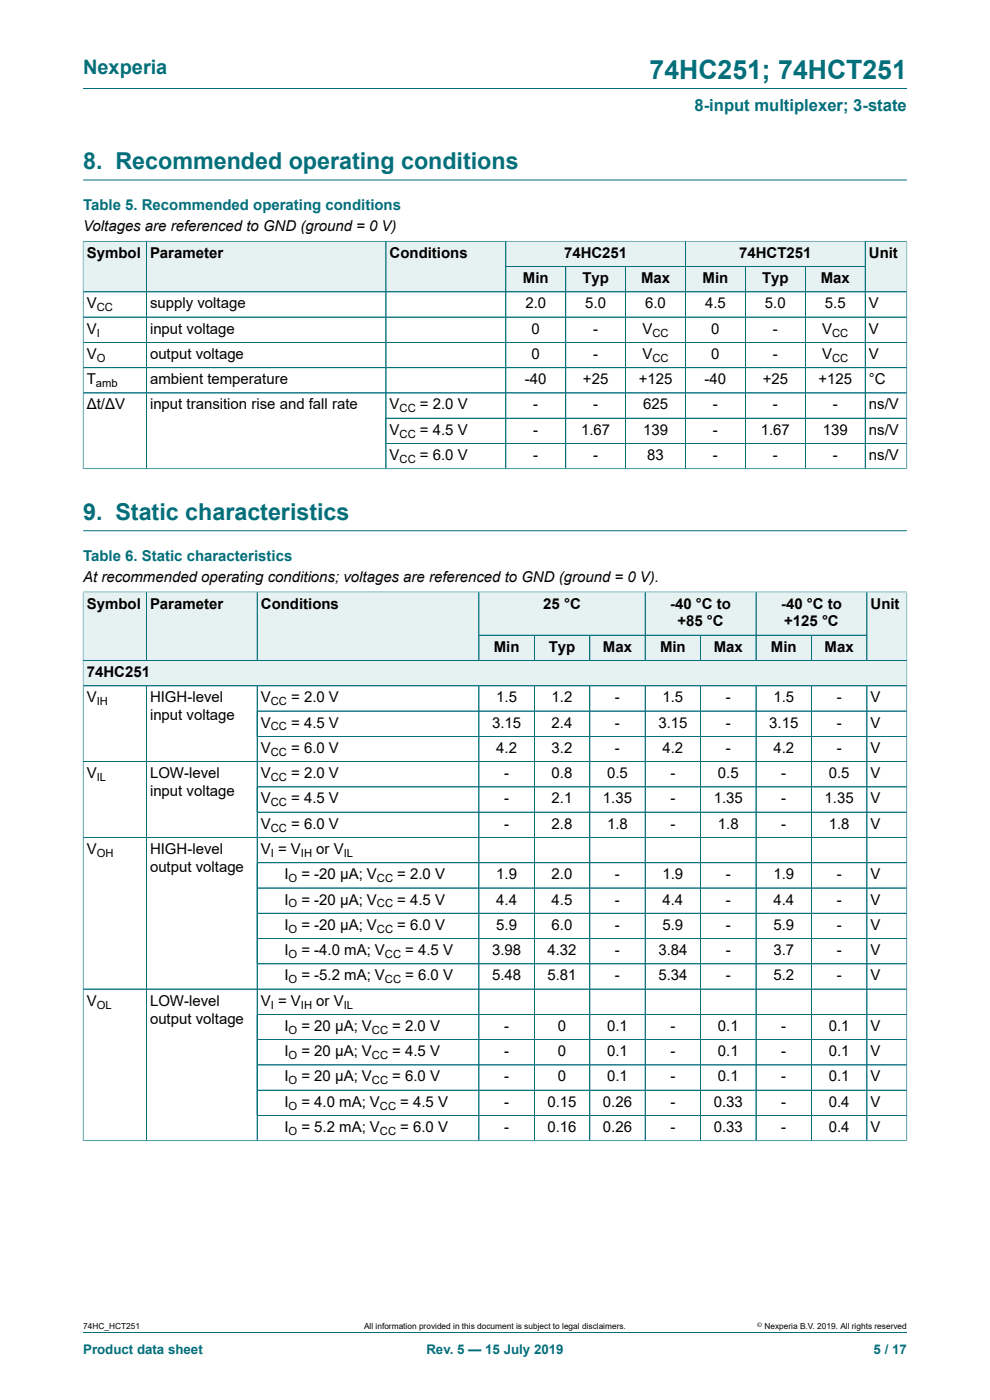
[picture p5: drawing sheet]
<svg xmlns="http://www.w3.org/2000/svg" width="210mm" height="297mm" viewBox="0 0 210 297" stroke-linecap="round" stroke-linejoin="round" font-family="sans-serif">
<defs><g id="words">
<text font-size="5.6" fill="#036f7b" x="137.8" y="16.8">74HC251; 74HCT251</text>
<g font-size="4.9" fill="#036f7b">
<text x="17.6" y="35.9">8. Recommended operating conditions</text>
<text x="17.6" y="110.3">9. Static characteristics</text>
</g>
<text font-size="4.2" fill="#036f7b" x="17.6" y="15.6">Nexperia</text>
<text font-size="3.5" fill="#036f7b" x="147.3" y="23.7">8-input multiplexer; 3-state</text>
<g font-size="3.2" fill="#036f7b">
<text x="17.6" y="44.5">Table 5. Recommended operating conditions</text>
<text x="17.6" y="118.9">Table 6. Static characteristics</text>
</g>
<g font-size="3.2">
<text x="17.6" y="49.1">Voltages are referenced to GND (ground = 0 V)</text>
<text x="18.4" y="54.7">Symbol</text>
<text x="31.8" y="54.7">Parameter</text>
<text x="82.7" y="54.7">Conditions</text>
<text x="119.6" y="54.7">74HC251</text>
<text x="156.8" y="54.7">74HCT251</text>
<text x="184.3" y="54.7">Unit</text>
<text x="18.4" y="65.4">V</text>
<text x="31.8" y="65.4">supply voltage</text>
<text x="110.9" y="60.1">Min</text>
<text x="111.4" y="65.4">2.0</text>
<text x="123.5" y="60.1">Typ</text>
<text x="124.1" y="65.4">5.0</text>
<text x="136" y="60.1">Max</text>
<text x="136.9" y="65.4">6.0</text>
<text x="149" y="60.1">Min</text>
<text x="149.6" y="65.4">4.5</text>
<text x="161.7" y="60.1">Typ</text>
<text x="162.3" y="65.4">5.0</text>
<text x="174.1" y="60.1">Max</text>
<text x="175" y="65.4">5.5</text>
<text x="184.3" y="65.4">V</text>
<text x="18.4" y="70.8">V</text>
<text x="31.8" y="70.8">input voltage</text>
<text x="112.8" y="70.8">0</text>
<text x="125.8" y="70.8">-</text>
<text x="136.3" y="70.8">V</text>
<text x="150.9" y="70.8">0</text>
<text x="163.9" y="70.8">-</text>
<text x="174.4" y="70.8">V</text>
<text x="184.3" y="70.8">V</text>
<text x="18.4" y="76.1">V</text>
<text x="31.8" y="76.1">output voltage</text>
<text x="112.8" y="76.1">0</text>
<text x="125.8" y="76.1">-</text>
<text x="136.3" y="76.1">V</text>
<text x="150.9" y="76.1">0</text>
<text x="163.9" y="76.1">-</text>
<text x="174.4" y="76.1">V</text>
<text x="184.3" y="76.1">V</text>
<text x="18.4" y="81.5">T</text>
<text x="31.8" y="81.5">ambient temperature</text>
<text x="111.4" y="81.5">-40</text>
<text x="123.7" y="81.5">+25</text>
<text x="135.5" y="81.5">+125</text>
<text x="149.5" y="81.5">-40</text>
<text x="161.8" y="81.5">+25</text>
<text x="173.6" y="81.5">+125</text>
<text x="184.3" y="81.5">°C</text>
<text x="18.4" y="86.9">Δt/ΔV</text>
<text x="31.8" y="86.9">input transition rise and fall rate</text>
<text x="82.7" y="86.9">V</text>
<text x="89.1" y="86.9">= 2.0 V</text>
<text x="113.1" y="86.9">-</text>
<text x="125.8" y="86.9">-</text>
<text x="136.4" y="86.9">625</text>
<text x="151.2" y="86.9">-</text>
<text x="163.9" y="86.9">-</text>
<text x="176.7" y="86.9">-</text>
<text x="184.3" y="86.9">ns/V</text>
<text x="82.7" y="92.2">V</text>
<text x="89.1" y="92.2">= 4.5 V</text>
<text x="113.1" y="92.2">-</text>
<text x="123.3" y="92.2">1.67</text>
<text x="136.4" y="92.2">139</text>
<text x="151.2" y="92.2">-</text>
<text x="161.4" y="92.2">1.67</text>
<text x="174.5" y="92.2">139</text>
<text x="184.3" y="92.2">ns/V</text>
<text x="82.7" y="97.6">V</text>
<text x="89.1" y="97.6">= 6.0 V</text>
<text x="113.1" y="97.6">-</text>
<text x="125.8" y="97.6">-</text>
<text x="137.3" y="97.6">83</text>
<text x="151.2" y="97.6">-</text>
<text x="163.9" y="97.6">-</text>
<text x="176.7" y="97.6">-</text>
<text x="184.3" y="97.6">ns/V</text>
<text x="17.6" y="123.5">At recommended operating conditions; voltages are referenced to GND (ground = 0 V).</text>
<text x="18.4" y="129.1">Symbol</text>
<text x="31.8" y="129.1">Parameter</text>
<text x="55.3" y="129.1">Conditions</text>
<text x="115.2" y="129.1">25 °C</text>
<text x="142.2" y="129.1">-40 °C to</text>
<text x="165.7" y="129.1">-40 °C to</text>
<text x="184.7" y="129.1">Unit</text>
<text x="143.7" y="132.9">+85 °C</text>
<text x="166.3" y="132.9">+125 °C</text>
<text x="18.4" y="143.6">74HC251</text>
<text x="104.7" y="138.3">Min</text>
<text x="116.4" y="138.3">Typ</text>
<text x="127.9" y="138.3">Max</text>
<text x="140" y="138.3">Min</text>
<text x="151.4" y="138.3">Max</text>
<text x="163.5" y="138.3">Min</text>
<text x="174.9" y="138.3">Max</text>
<text x="18.4" y="149">V</text>
<text x="31.8" y="149">HIGH-level</text>
<text x="55.3" y="149">V</text>
<text x="61.8" y="149">= 2.0 V</text>
<text x="105.3" y="149">1.5</text>
<text x="117" y="149">1.2</text>
<text x="130.5" y="149">-</text>
<text x="140.5" y="149">1.5</text>
<text x="154" y="149">-</text>
<text x="164" y="149">1.5</text>
<text x="177.5" y="149">-</text>
<text x="184.7" y="149">V</text>
<text x="31.8" y="152.8">input voltage</text>
<text x="55.3" y="154.4">V</text>
<text x="61.8" y="154.4">= 4.5 V</text>
<text x="104.4" y="154.4">3.15</text>
<text x="117" y="154.4">2.4</text>
<text x="130.5" y="154.4">-</text>
<text x="139.7" y="154.4">3.15</text>
<text x="154" y="154.4">-</text>
<text x="163.2" y="154.4">3.15</text>
<text x="177.5" y="154.4">-</text>
<text x="184.7" y="154.4">V</text>
<text x="55.3" y="159.7">V</text>
<text x="61.8" y="159.7">= 6.0 V</text>
<text x="105.3" y="159.7">4.2</text>
<text x="117" y="159.7">3.2</text>
<text x="130.5" y="159.7">-</text>
<text x="140.5" y="159.7">4.2</text>
<text x="154" y="159.7">-</text>
<text x="164" y="159.7">4.2</text>
<text x="177.5" y="159.7">-</text>
<text x="184.7" y="159.7">V</text>
<text x="18.4" y="165.1">V</text>
<text x="31.8" y="165.1">LOW-level</text>
<text x="55.3" y="165.1">V</text>
<text x="61.8" y="165.1">= 2.0 V</text>
<text x="106.9" y="165.1">-</text>
<text x="117" y="165.1">0.8</text>
<text x="128.8" y="165.1">0.5</text>
<text x="142.2" y="165.1">-</text>
<text x="152.3" y="165.1">0.5</text>
<text x="165.7" y="165.1">-</text>
<text x="175.8" y="165.1">0.5</text>
<text x="184.7" y="165.1">V</text>
<text x="31.8" y="168.9">input voltage</text>
<text x="55.3" y="170.4">V</text>
<text x="61.8" y="170.4">= 4.5 V</text>
<text x="106.9" y="170.4">-</text>
<text x="117" y="170.4">2.1</text>
<text x="127.9" y="170.4">1.35</text>
<text x="142.2" y="170.4">-</text>
<text x="151.4" y="170.4">1.35</text>
<text x="165.7" y="170.4">-</text>
<text x="174.9" y="170.4">1.35</text>
<text x="184.7" y="170.4">V</text>
<text x="55.3" y="175.8">V</text>
<text x="61.8" y="175.8">= 6.0 V</text>
<text x="106.9" y="175.8">-</text>
<text x="117" y="175.8">2.8</text>
<text x="128.8" y="175.8">1.8</text>
<text x="142.2" y="175.8">-</text>
<text x="152.3" y="175.8">1.8</text>
<text x="165.7" y="175.8">-</text>
<text x="175.8" y="175.8">1.8</text>
<text x="184.7" y="175.8">V</text>
<text x="18.4" y="181.2">V</text>
<text x="31.8" y="181.2">HIGH-level</text>
<text x="31.8" y="185">output voltage</text>
<text x="55.3" y="181.2">V = V</text>
<text x="67.1" y="181.2">or V</text>
<text x="60.3" y="186.5">I</text>
<text x="60.3" y="191.9">I</text>
<text x="63.9" y="186.5">= -20 μA; V</text>
<text x="63.9" y="191.9">= -20 μA; V</text>
<text x="84.3" y="186.5">= 2.0 V</text>
<text x="84.3" y="191.9">= 4.5 V</text>
<text x="105.3" y="186.5">1.9</text>
<text x="105.3" y="191.9">4.4</text>
<text x="117" y="186.5">2.0</text>
<text x="117" y="191.9">4.5</text>
<text x="130.5" y="186.5">-</text>
<text x="130.5" y="191.9">-</text>
<text x="140.5" y="186.5">1.9</text>
<text x="140.5" y="191.9">4.4</text>
<text x="154" y="186.5">-</text>
<text x="154" y="191.9">-</text>
<text x="164" y="186.5">1.9</text>
<text x="164" y="191.9">4.4</text>
<text x="177.5" y="186.5">-</text>
<text x="177.5" y="191.9">-</text>
<text x="184.7" y="186.5">V</text>
<text x="184.7" y="191.9">V</text>
<text x="60.3" y="197.2">I</text>
<text x="63.9" y="197.2">= -20 μA; V</text>
<text x="84.3" y="197.2">= 6.0 V</text>
<text x="105.3" y="197.2">5.9</text>
<text x="117" y="197.2">6.0</text>
<text x="130.5" y="197.2">-</text>
<text x="140.5" y="197.2">5.9</text>
<text x="154" y="197.2">-</text>
<text x="164" y="197.2">5.9</text>
<text x="177.5" y="197.2">-</text>
<text x="184.7" y="197.2">V</text>
<text x="60.3" y="202.6">I</text>
<text x="63.9" y="202.6">= -4.0 mA; V</text>
<text x="86" y="202.6">= 4.5 V</text>
<text x="104.4" y="202.6">3.98</text>
<text x="116.1" y="202.6">4.32</text>
<text x="130.5" y="202.6">-</text>
<text x="139.7" y="202.6">3.84</text>
<text x="154" y="202.6">-</text>
<text x="164" y="202.6">3.7</text>
<text x="177.5" y="202.6">-</text>
<text x="184.7" y="202.6">V</text>
<text x="60.3" y="208">I</text>
<text x="63.9" y="208">= -5.2 mA; V</text>
<text x="86" y="208">= 6.0 V</text>
<text x="104.4" y="208">5.48</text>
<text x="116.1" y="208">5.81</text>
<text x="130.5" y="208">-</text>
<text x="139.7" y="208">5.34</text>
<text x="154" y="208">-</text>
<text x="164" y="208">5.2</text>
<text x="177.5" y="208">-</text>
<text x="184.7" y="208">V</text>
<text x="18.4" y="213.3">V</text>
<text x="31.8" y="213.3">LOW-level</text>
<text x="55.3" y="213.3">V = V</text>
<text x="67.1" y="213.3">or V</text>
<text x="31.8" y="217.1">output voltage</text>
<text x="60.3" y="218.7">I</text>
<text x="63.9" y="218.7">= 20 μA; V</text>
<text x="83.2" y="218.7">= 2.0 V</text>
<text x="106.9" y="218.7">-</text>
<text x="118.3" y="218.7">0</text>
<text x="128.8" y="218.7">0.1</text>
<text x="142.2" y="218.7">-</text>
<text x="152.3" y="218.7">0.1</text>
<text x="165.7" y="218.7">-</text>
<text x="175.8" y="218.7">0.1</text>
<text x="184.7" y="218.7">V</text>
<text x="60.3" y="224.1">I</text>
<text x="63.9" y="224.1">= 20 μA; V</text>
<text x="83.2" y="224.1">= 4.5 V</text>
<text x="106.9" y="224.1">-</text>
<text x="118.3" y="224.1">0</text>
<text x="128.8" y="224.1">0.1</text>
<text x="142.2" y="224.1">-</text>
<text x="152.3" y="224.1">0.1</text>
<text x="165.7" y="224.1">-</text>
<text x="175.8" y="224.1">0.1</text>
<text x="184.7" y="224.1">V</text>
<text x="60.3" y="229.4">I</text>
<text x="63.9" y="229.4">= 20 μA; V</text>
<text x="83.2" y="229.4">= 6.0 V</text>
<text x="106.9" y="229.4">-</text>
<text x="118.3" y="229.4">0</text>
<text x="128.8" y="229.4">0.1</text>
<text x="142.2" y="229.4">-</text>
<text x="152.3" y="229.4">0.1</text>
<text x="165.7" y="229.4">-</text>
<text x="175.8" y="229.4">0.1</text>
<text x="184.7" y="229.4">V</text>
<text x="60.3" y="234.8">I</text>
<text x="63.9" y="234.8">= 4.0 mA; V</text>
<text x="84.9" y="234.8">= 4.5 V</text>
<text x="106.9" y="234.8">-</text>
<text x="116.1" y="234.8">0.15</text>
<text x="127.9" y="234.8">0.26</text>
<text x="142.2" y="234.8">-</text>
<text x="151.4" y="234.8">0.33</text>
<text x="165.7" y="234.8">-</text>
<text x="175.8" y="234.8">0.4</text>
<text x="184.7" y="234.8">V</text>
<text x="60.3" y="240.1">I</text>
<text x="63.9" y="240.1">= 5.2 mA; V</text>
<text x="84.9" y="240.1">= 6.0 V</text>
<text x="106.9" y="240.1">-</text>
<text x="116.1" y="240.1">0.16</text>
<text x="127.9" y="240.1">0.26</text>
<text x="142.2" y="240.1">-</text>
<text x="151.4" y="240.1">0.33</text>
<text x="165.7" y="240.1">-</text>
<text x="175.8" y="240.1">0.4</text>
<text x="184.7" y="240.1">V</text>
</g>
<g font-size="2.8" fill="#036f7b">
<text x="17.6" y="287.2">Product data sheet</text>
<text x="90.4" y="287.2">Rev. 5 — 15 July 2019</text>
<text x="185.3" y="287.2">5 / 17</text>
</g>
<g font-size="2.4">
<text x="20.5" y="66">CC</text>
<text x="20.5" y="71.4">I</text>
<text x="138.4" y="71.4">CC</text>
<text x="176.5" y="71.4">CC</text>
<text x="20.5" y="76.8">O</text>
<text x="138.4" y="76.8">CC</text>
<text x="176.5" y="76.8">CC</text>
<text x="20.4" y="82.1">amb</text>
<text x="84.8" y="87.5">CC</text>
<text x="84.8" y="92.8">CC</text>
<text x="84.8" y="98.2">CC</text>
<text x="20.5" y="149.6">IH</text>
<text x="57.4" y="149.6">CC</text>
<text x="57.4" y="155">CC</text>
<text x="57.4" y="160.3">CC</text>
<text x="20.5" y="165.7">IL</text>
<text x="57.4" y="165.7">CC</text>
<text x="57.4" y="171.1">CC</text>
<text x="57.4" y="176.4">CC</text>
<text x="20.5" y="181.8">OH</text>
<text x="57.4" y="181.8">I</text>
<text x="63.8" y="181.8">IH</text>
<text x="72.9" y="181.8">IL</text>
<text x="61.2" y="187.1">O</text>
<text x="80" y="187.1">CC</text>
<text x="61.2" y="192.5">O</text>
<text x="61.2" y="197.9">O</text>
<text x="80" y="192.5">CC</text>
<text x="80" y="197.9">CC</text>
<text x="61.2" y="203.2">O</text>
<text x="81.7" y="203.2">CC</text>
<text x="61.2" y="208.6">O</text>
<text x="81.7" y="208.6">CC</text>
<text x="20.5" y="214">OL</text>
<text x="57.4" y="214">I</text>
<text x="63.8" y="214">IH</text>
<text x="72.9" y="214">IL</text>
<text x="61.2" y="219.3">O</text>
<text x="78.9" y="219.3">CC</text>
<text x="61.2" y="224.7">O</text>
<text x="78.9" y="224.7">CC</text>
<text x="61.2" y="230">O</text>
<text x="78.9" y="230">CC</text>
<text x="61.2" y="235.4">O</text>
<text x="80.6" y="235.4">CC</text>
<text x="61.2" y="240.8">O</text>
<text x="80.6" y="240.8">CC</text>
</g>
<g font-size="1.8">
<text x="17.6" y="282">74HC_HCT251</text>
<text x="77.2" y="282">All information provided in this document is subject to legal disclaimers.</text>
<text x="162.2" y="282">Nexperia B.V. 2019. All rights reserved</text>
</g>
<text font-size="1.4" x="160.6" y="281.6">©</text>
</g></defs>
<path d="M17.6 18.8h174.8M17.6 38.2h174.8M107.3 51.2h38.1v5.4h-38.1z" fill="none" stroke="#036f7b" stroke-width=".21"/>
<path d="M107.4 51.3h37.9v5.2h-37.9z" fill="#e6f1f2"/>
<path d="M145.4 51.2h38.1v5.4h-38.1z" fill="none" stroke="#036f7b" stroke-width=".21"/>
<path d="M145.5 51.3h38v5.2h-38z" fill="#e6f1f2"/>
<path d="M17.6 51.1v10.8h13.4v-10.7h-13.4" fill="none" stroke="#036f7b" stroke-width=".21"/>
<path d="M17.7 51.3h13.3v10.5h-13.3z" fill="#e6f1f2"/>
<path d="M31 51.2h50.9v10.7h-50.9z" fill="none" stroke="#036f7b" stroke-width=".21"/>
<path d="M31.1 51.3h50.7v10.5h-50.7z" fill="#e6f1f2"/>
<path d="M81.9 51.2h25.4v10.7h-25.4z" fill="none" stroke="#036f7b" stroke-width=".21"/>
<g fill="#e6f1f2">
<path d="M81.9 51.3h25.3v10.5h-25.3z"/>
<path d="M107.4 56.6h12.5v5.2h-12.5z"/>
</g>
<path d="M107.3 56.6h12.7v5.3h-12.7z" fill="none" stroke="#036f7b" stroke-width=".21"/>
<path d="M120.1 56.6h12.5v5.2h-12.5z" fill="#e6f1f2"/>
<path d="M120 56.6h12.7v5.3h-12.7z" fill="none" stroke="#036f7b" stroke-width=".21"/>
<path d="M132.8 56.6h12.5v5.2h-12.5z" fill="#e6f1f2"/>
<path d="M132.7 56.6h12.7v5.3h-12.7z" fill="none" stroke="#036f7b" stroke-width=".21"/>
<path d="M145.5 56.6h12.6v5.2h-12.6z" fill="#e6f1f2"/>
<path d="M145.4 56.6h12.7v5.3h-12.7z" fill="none" stroke="#036f7b" stroke-width=".21"/>
<path d="M158.2 56.6h12.6v5.2h-12.6z" fill="#e6f1f2"/>
<path d="M158.1 56.6h12.7v5.3h-12.7z" fill="none" stroke="#036f7b" stroke-width=".21"/>
<path d="M170.9 56.6h12.6v5.2h-12.6z" fill="#e6f1f2"/>
<path d="M192.4 51.1v10.8h-21.6v-5.3h12.7M192.4 51.2h-8.9v10.7" fill="none" stroke="#036f7b" stroke-width=".21"/>
<path d="M183.6 51.3h8.7v10.5h-8.7z" fill="#e6f1f2"/>
<g fill="none" stroke="#036f7b" stroke-width=".21">
<path d="M17.6 51.3v48.2M17.7 51.2h174.6M31 51.3v48.1M81.9 51.3v48.1M107.3 51.3v48.1M107.4 56.6h76.1M120 56.6v42.8M132.7 56.6v42.8M145.4 51.3v48.1M158.1 56.6v42.8M170.8 56.6v42.8M183.5 51.3v48.1"/>
<path d="M192.4 51.3v48.2M17.6 61.9h174.8M17.6 67.3h174.8M17.6 72.6h174.8M17.6 78h174.8M17.6 99.4h174.8M81.9 88.7h110.5M81.9 94.1h110.5M192.4 83.4h-174.8M17.6 112.6h174.8M101.6 125.6h35.3v9.2h-35.3z"/>
</g>
<path d="M101.7 125.7h35.1v9h-35.1z" fill="#e6f1f2"/>
<path d="M136.9 125.6h23.5v9.2h-23.5z" fill="none" stroke="#036f7b" stroke-width=".21"/>
<path d="M136.9 125.7h23.4v9h-23.4z" fill="#e6f1f2"/>
<path d="M160.4 125.6h23.5v9.2h-23.5z" fill="none" stroke="#036f7b" stroke-width=".21"/>
<path d="M160.4 125.7h23.4v9h-23.4z" fill="#e6f1f2"/>
<path d="M17.6 125.5v14.6h13.4v-14.5h-13.4" fill="none" stroke="#036f7b" stroke-width=".21"/>
<path d="M17.7 125.7h13.3v14.4h-13.3z" fill="#e6f1f2"/>
<path d="M31 125.6h23.6v14.5h-23.6z" fill="none" stroke="#036f7b" stroke-width=".21"/>
<path d="M31.1 125.7h23.4v14.4h-23.4z" fill="#e6f1f2"/>
<path d="M54.6 125.6h47v14.5h-47z" fill="none" stroke="#036f7b" stroke-width=".21"/>
<g fill="#e6f1f2">
<path d="M54.6 125.7h46.9v14.4h-46.9z"/>
<path d="M101.7 134.8h11.6v5.3h-11.6z"/>
</g>
<path d="M101.6 134.8h11.7v5.3h-11.7z" fill="none" stroke="#036f7b" stroke-width=".21"/>
<path d="M113.4 134.8h11.6v5.3h-11.6z" fill="#e6f1f2"/>
<path d="M113.3 134.8h11.8v5.3h-11.8z" fill="none" stroke="#036f7b" stroke-width=".21"/>
<path d="M125.2 134.8h11.6v5.3h-11.6z" fill="#e6f1f2"/>
<path d="M125.1 134.8h11.8v5.3h-11.8z" fill="none" stroke="#036f7b" stroke-width=".21"/>
<path d="M136.9 134.8h11.6v5.3h-11.6z" fill="#e6f1f2"/>
<path d="M136.9 134.8h11.7v5.3h-11.7z" fill="none" stroke="#036f7b" stroke-width=".21"/>
<path d="M148.7 134.8h11.6v5.3h-11.6z" fill="#e6f1f2"/>
<path d="M148.6 134.8h11.8v5.3h-11.8z" fill="none" stroke="#036f7b" stroke-width=".21"/>
<path d="M160.4 134.8h11.7v5.3h-11.7z" fill="#e6f1f2"/>
<path d="M160.4 134.8h11.7v5.3h-11.7z" fill="none" stroke="#036f7b" stroke-width=".21"/>
<path d="M172.2 134.8h11.6v5.3h-11.6z" fill="#e6f1f2"/>
<path d="M192.4 125.5v14.6h-20.3v-5.3h11.8M192.4 125.6h-8.5v14.5" fill="none" stroke="#036f7b" stroke-width=".21"/>
<path d="M184 125.7h8.3v14.4h-8.3z" fill="#e6f1f2"/>
<path d="M17.6 140.1h174.8v5.4h-174.8z" fill="none" stroke="#036f7b" stroke-width=".21"/>
<path d="M17.7 140.2h174.6v5.2h-174.6z" fill="#e6f1f2"/>
<g fill="none" stroke="#036f7b" stroke-width=".21">
<path d="M17.6 125.7v116.4M17.7 125.6h174.6M31 125.7v14.4M54.6 125.7v14.4M101.6 125.7v14.4M101.7 134.8h82.1M113.3 134.8v5.3M125.1 134.8v5.3M136.9 125.7v14.4M148.6 134.8v5.3M160.4 125.7v14.4M172.1 134.8v5.3"/>
<path d="M183.9 125.7v14.4M192.4 125.7v116.4M17.6 145.5h174.8M17.7 140.1h174.6M31 145.5v96.5M54.6 150.8h137.8M54.6 145.5v96.5M101.6 145.5v96.5M113.3 145.5v96.5M125.1 145.5v96.5M136.9 145.5v96.5M148.6 145.5v96.5"/>
<path d="M160.4 145.5v96.5M172.1 145.5v96.5M183.9 145.5v96.5M192.4 156.2h-137.8M17.6 161.6h174.8M17.6 177.7h174.8M192.4 166.9h-137.8M192.4 172.3h-137.8M54.6 188.4h137.8M192.4 183h-137.8M192.4 193.7h-137.8M192.4 199.1h-137.8"/>
<path d="M17.6 209.8h174.8M54.6 204.5h137.8M192.4 215.2h-137.8M54.6 236.6h137.8M192.4 220.6h-137.8M192.4 225.9h-137.8M192.4 231.3h-137.8M192.4 242h-174.8M17.6 282.6h174.8"/>
</g>
<use href="#words"/>
</svg>
